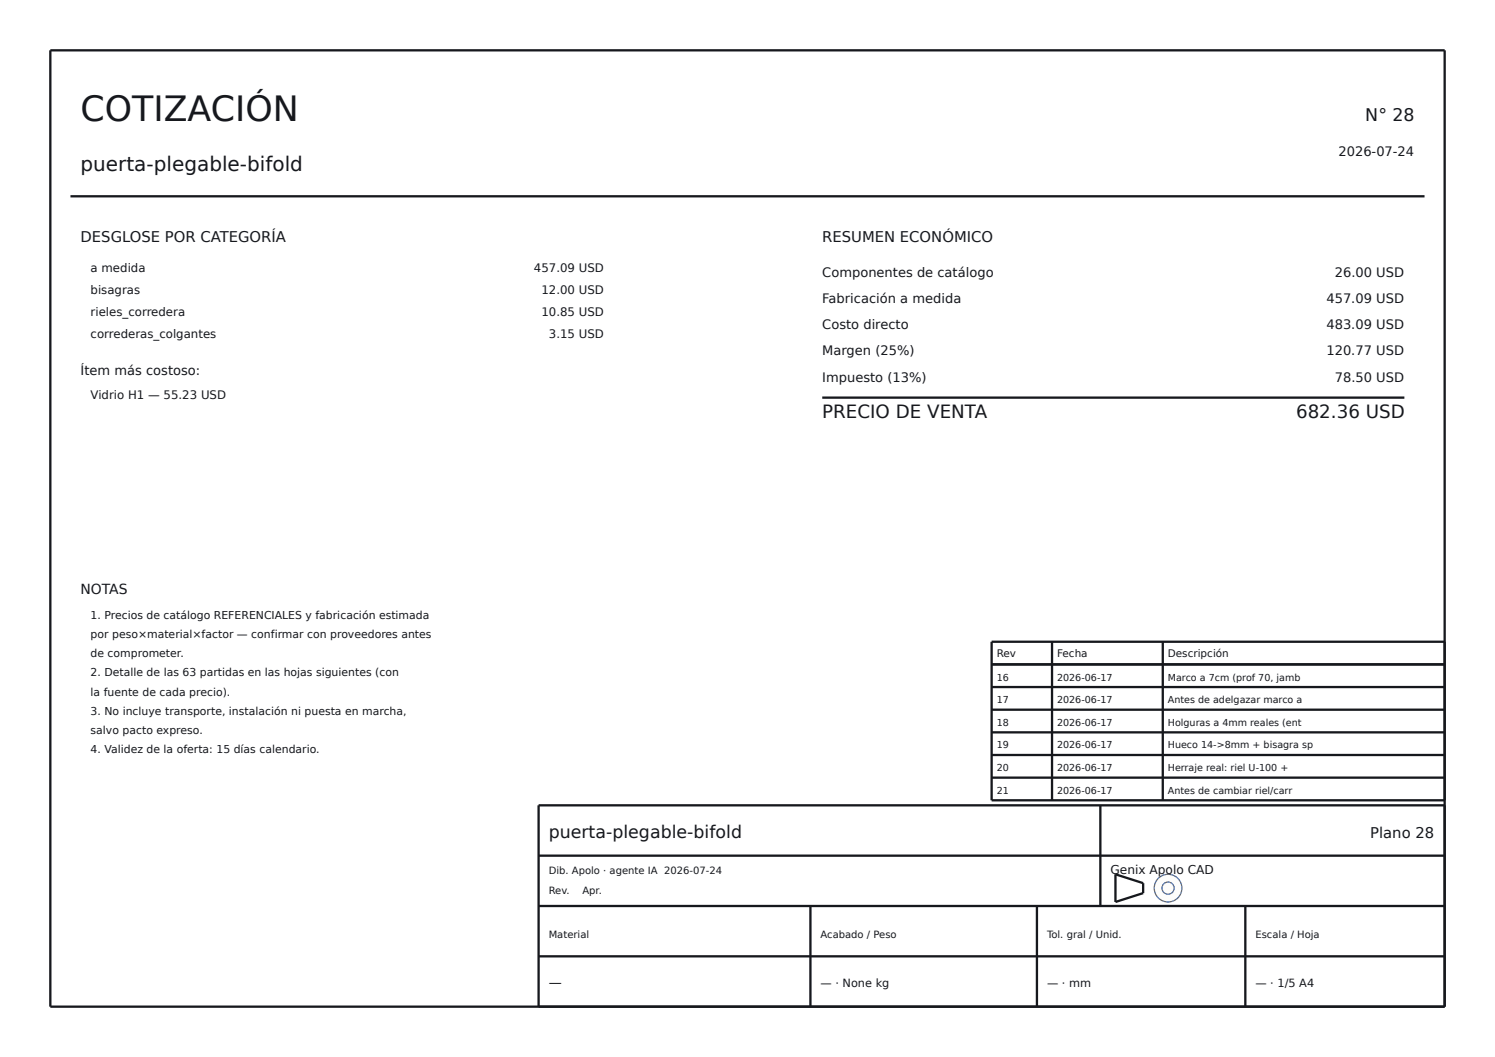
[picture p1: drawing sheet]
<svg xmlns="http://www.w3.org/2000/svg" width="297mm" height="210mm" viewBox="0 0 297 210" stroke-linecap="round" stroke-linejoin="round" font-family="sans-serif">
<defs><g id="words">
<text font-size="6.9" fill="#16181d" x="16" y="24">COTIZACIÓN</text>
<text font-size="4" fill="#16181d" x="16" y="34">puerta-plegable-bifold</text>
<g font-size="3.6" fill="#16181d">
<text x="163.3" y="83">PRECIO DE VENTA</text>
<text x="257.5" y="83">682.36 USD</text>
</g>
<g font-size="3.5" fill="#16181d">
<text x="271.2" y="24">N° 28</text>
<text x="109" y="166.4">puerta-plegable-bifold</text>
</g>
<g font-size="2.9" fill="#16181d">
<text x="16" y="48">DESGLOSE POR CATEGORÍA</text>
<text x="163.3" y="48">RESUMEN ECONÓMICO</text>
<text x="272.2" y="166.4">Plano 28</text>
</g>
<text font-size="2.8" fill="#16181d" x="16" y="118">NOTAS</text>
<g font-size="2.6" fill="#16181d">
<text x="265.9" y="31">2026-07-24</text>
<text x="163.3" y="55">Componentes de catálogo</text>
<text x="265.2" y="55">26.00 USD</text>
<text x="163.3" y="60.2">Fabricación a medida</text>
<text x="163.3" y="65.4">Costo directo</text>
<text x="263.5" y="60.2">457.09 USD</text>
<text x="263.5" y="65.4">483.09 USD</text>
<text x="163.3" y="70.6">Margen (25%)</text>
<text x="263.5" y="70.6">120.77 USD</text>
<text x="16" y="74.6">Ítem más costoso:</text>
<text x="163.3" y="75.8">Impuesto (13%)</text>
<text x="265.2" y="75.8">78.50 USD</text>
<text x="109" y="196">—</text>
</g>
<text font-size="2.4" fill="#16181d" x="220.6" y="173.6">Genix Apolo CAD</text>
<g font-size="2.3" fill="#16181d">
<text x="18" y="54">a medida</text>
<text x="106.1" y="54">457.09 USD</text>
<text x="18" y="58.4">bisagras</text>
<text x="107.6" y="58.4">12.00 USD</text>
<text x="18" y="62.8">rieles_corredera</text>
<text x="107.6" y="62.8">10.85 USD</text>
<text x="18" y="67.2">correderas_colgantes</text>
<text x="109.1" y="67.2">3.15 USD</text>
<text x="18" y="79.2">Vidrio H1 — 55.23 USD</text>
</g>
<g font-size="2.2" fill="#16181d">
<text x="18" y="123">1. Precios de catálogo REFERENCIALES y fabricación estimada</text>
<text x="18" y="126.8">por peso×material×factor — confirmar con proveedores antes</text>
<text x="18" y="130.6">de comprometer.</text>
<text x="18" y="134.4">2. Detalle de las 63 partidas en las hojas siguientes (con</text>
<text x="18" y="138.2">la fuente de cada precio).</text>
<text x="18" y="142">3. No incluye transporte, instalación ni puesta en marcha,</text>
<text x="18" y="145.8">salvo pacto expreso.</text>
<text x="18" y="149.6">4. Validez de la oferta: 15 días calendario.</text>
<text x="163" y="196">— · None kg</text>
<text x="208" y="196">— · mm</text>
<text x="249.4" y="196">— · 1/5 A4</text>
</g>
<g font-size="2.1" fill="#16181d">
<text x="198" y="130.6">Rev</text>
<text x="210" y="130.6">Fecha</text>
<text x="232" y="130.6">Descripción</text>
</g>
<g font-size="2" fill="#16181d">
<text x="109" y="173.6">Dib. Apolo · agente IA 2026-07-24</text>
<text x="109" y="177.6">Rev.</text>
<text x="115.7" y="177.6">Apr.</text>
<text x="109" y="186.4">Material</text>
<text x="163" y="186.4">Acabado / Peso</text>
<text x="208" y="186.4">Tol. gral / Unid.</text>
<text x="249.4" y="186.4">Escala / Hoja</text>
</g>
<g font-size="1.9" fill="#16181d">
<text x="198" y="135.2">16</text>
<text x="210" y="135.2">2026-06-17</text>
<text x="232" y="135.2">Marco a 7cm (prof 70, jamb</text>
<text x="198" y="139.7">17</text>
<text x="210" y="139.7">2026-06-17</text>
<text x="232" y="139.7">Antes de adelgazar marco a</text>
<text x="198" y="144.2">18</text>
<text x="198" y="148.7">19</text>
<text x="210" y="144.2">2026-06-17</text>
<text x="210" y="148.7">2026-06-17</text>
<text x="232" y="144.2">Holguras a 4mm reales (ent</text>
<text x="232" y="148.7">Hueco 14-&gt;8mm + bisagra sp</text>
<text x="198" y="153.2">20</text>
<text x="210" y="153.2">2026-06-17</text>
<text x="232" y="153.2">Herraje real: riel U-100 +</text>
<text x="198" y="157.7">21</text>
<text x="210" y="157.7">2026-06-17</text>
<text x="232" y="157.7">Antes de cambiar riel/carr</text>
</g>
</g></defs>
<g fill="#fdfdfb" stroke="#3a5e9c" stroke-width=".25">
<circle cx="232" cy="176.4" r="2.75"/>
<circle cx="232" cy="176.4" r="1.21"/>
</g>
<g fill="none" stroke="#16181d" stroke-width=".46">
<path d="M10 10h277v190h-277zM14 39h269M163.3 79h115.7M197 132h90M197 136.5h90M209 127.5v31.5M231 127.5v31.5M287 127.5h-90v31.5h90M197 141h90M197 145.5h90M197 150h90M197 154.5h90"/>
<path d="M218.6 160v20M287 160h-180v40M107 180h180M107 170h180M161 180v20M206 180v20M221.6 173.7l5.5 1.8v1.9l-5.5 1.8zM247.4 180v20M107 190h180"/>
</g>
<use href="#words"/>
</svg>
